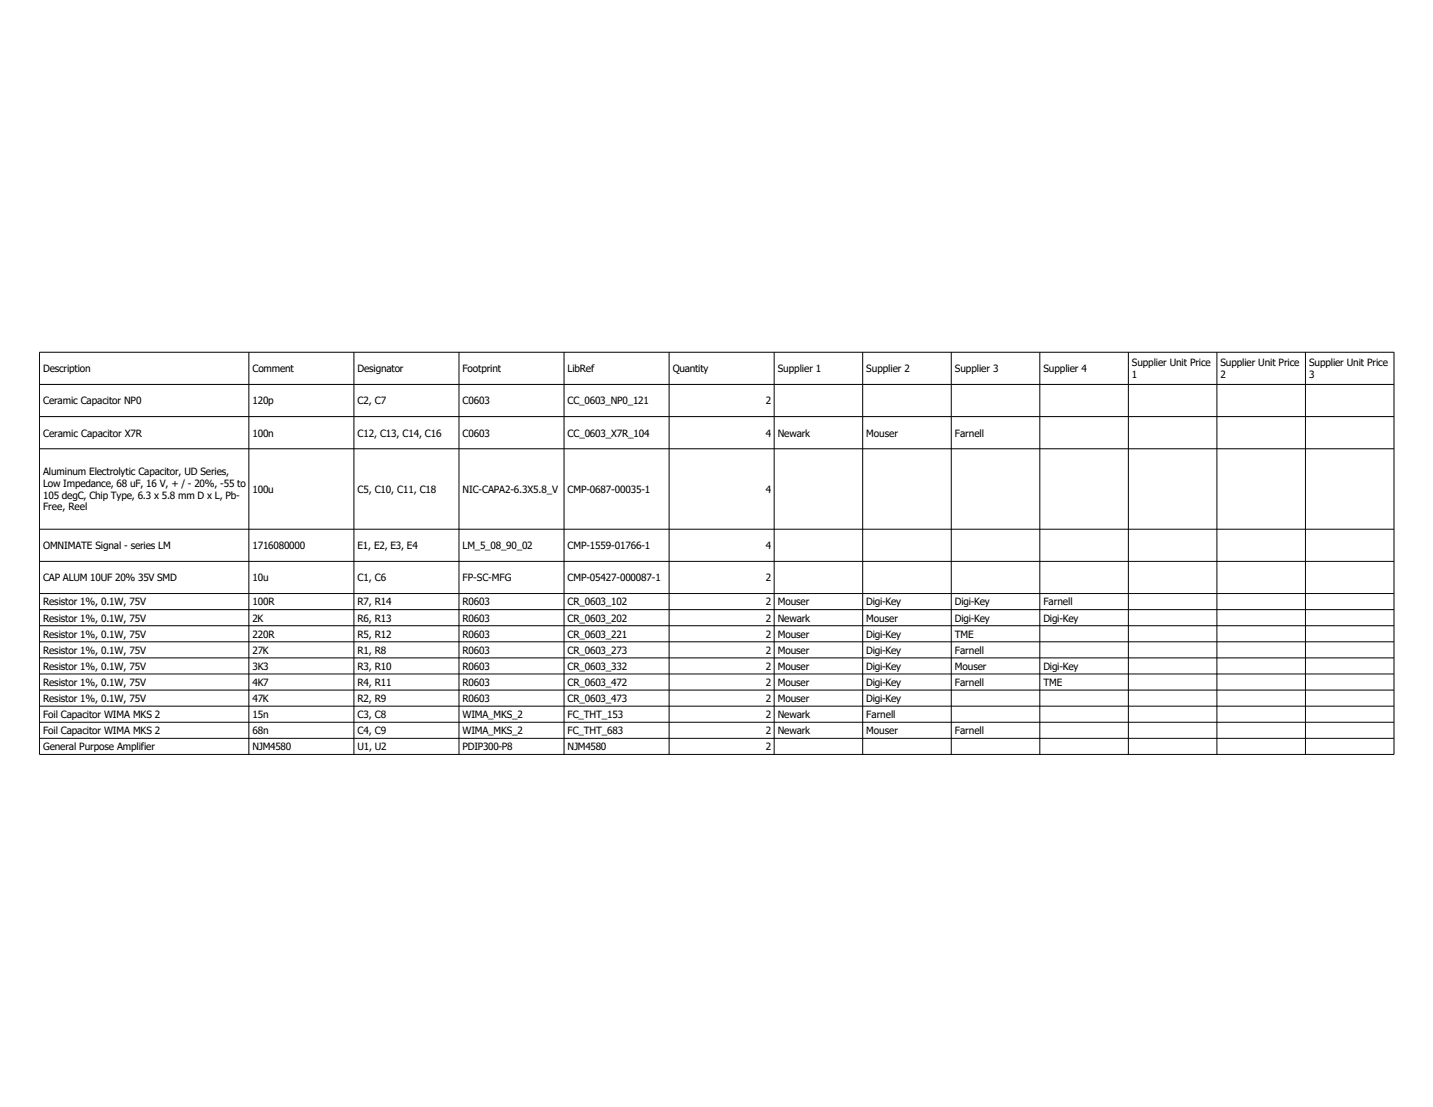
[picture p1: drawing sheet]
<svg xmlns="http://www.w3.org/2000/svg" width="279mm" height="216mm" viewBox="0 0 279 216" stroke-linecap="round" stroke-linejoin="round" font-family="sans-serif">
<defs><g id="words">
<g font-size="2">
<text x="220.7" y="71.5">Supplier Unit Price</text>
<text x="238" y="71.5">Supplier Unit Price</text>
<text x="255.2" y="71.5">Supplier Unit Price</text>
<text x="8.4" y="72.6">Description</text>
<text x="49.2" y="72.6">Comment</text>
<text x="69.7" y="72.6">Designator</text>
<text x="90.2" y="72.6">Footprint</text>
<text x="110.7" y="72.6">LibRef</text>
<text x="131.2" y="72.6">Quantity</text>
<text x="151.6" y="72.6">Supplier 1</text>
<text x="168.9" y="72.6">Supplier 2</text>
<text x="186.2" y="72.6">Supplier 3</text>
<text x="203.4" y="72.6">Supplier 4</text>
<text x="220.7" y="73.7">1</text>
<text x="238" y="73.7">2</text>
<text x="255.2" y="73.7">3</text>
<text x="8.4" y="78.9">Ceramic Capacitor NP0</text>
<text x="49.2" y="78.9">120p</text>
<text x="69.7" y="78.9">C2, C7</text>
<text x="90.2" y="78.9">C0603</text>
<text x="110.7" y="78.9">CC_0603_NP0_121</text>
<text x="149.3" y="78.9">2</text>
<text x="8.4" y="85.1">Ceramic Capacitor X7R</text>
<text x="49.2" y="85.1">100n</text>
<text x="69.7" y="85.1">C12, C13, C14, C16</text>
<text x="90.2" y="85.1">C0603</text>
<text x="110.7" y="85.1">CC_0603_X7R_104</text>
<text x="149.3" y="85.1">4</text>
<text x="151.6" y="85.1">Newark</text>
<text x="168.9" y="85.1">Mouser</text>
<text x="186.2" y="85.1">Farnell</text>
<text x="8.4" y="92.7">Aluminum Electrolytic Capacitor, UD Series,</text>
<text x="8.4" y="95">Low Impedance, 68 uF, 16 V, + / - 20%, -55 to</text>
<text x="8.4" y="97.3">105 degC, Chip Type, 6.3 x 5.8 mm D x L, Pb-</text>
<text x="8.4" y="99.5">Free, Reel</text>
<text x="49.2" y="96.1">100u</text>
<text x="69.7" y="96.1">C5, C10, C11, C18</text>
<text x="90.2" y="96.1">NIC-CAPA2-6.3X5.8_V</text>
<text x="110.7" y="96.1">CMP-0687-00035-1</text>
<text x="149.3" y="96.1">4</text>
<text x="8.4" y="107.1">OMNIMATE Signal - series LM</text>
<text x="49.2" y="107.1">1716080000</text>
<text x="69.7" y="107.1">E1, E2, E3, E4</text>
<text x="90.2" y="107.1">LM_5_08_90_02</text>
<text x="110.7" y="107.1">CMP-1559-01766-1</text>
<text x="149.3" y="107.1">4</text>
<text x="8.4" y="113.4">CAP ALUM 10UF 20% 35V SMD</text>
<text x="49.2" y="113.4">10u</text>
<text x="69.7" y="113.4">C1, C6</text>
<text x="90.2" y="113.4">FP-SC-MFG</text>
<text x="110.7" y="113.4">CMP-05427-000087-1</text>
<text x="149.3" y="113.4">2</text>
<text x="8.4" y="118.1">Resistor 1%, 0.1W, 75V</text>
<text x="49.2" y="118.1">100R</text>
<text x="69.7" y="118.1">R7, R14</text>
<text x="90.2" y="118.1">R0603</text>
<text x="110.7" y="118.1">CR_0603_102</text>
<text x="149.3" y="118.1">2</text>
<text x="151.6" y="118.1">Mouser</text>
<text x="168.9" y="118.1">Digi-Key</text>
<text x="186.2" y="118.1">Digi-Key</text>
<text x="203.4" y="118.1">Farnell</text>
<text x="8.4" y="121.2">Resistor 1%, 0.1W, 75V</text>
<text x="8.4" y="124.4">Resistor 1%, 0.1W, 75V</text>
<text x="49.2" y="121.2">2K</text>
<text x="49.2" y="124.4">220R</text>
<text x="69.7" y="121.2">R6, R13</text>
<text x="69.7" y="124.4">R5, R12</text>
<text x="90.2" y="121.2">R0603</text>
<text x="90.2" y="124.4">R0603</text>
<text x="110.7" y="121.2">CR_0603_202</text>
<text x="110.7" y="124.4">CR_0603_221</text>
<text x="149.3" y="121.2">2</text>
<text x="149.3" y="124.4">2</text>
<text x="151.6" y="121.2">Newark</text>
<text x="151.6" y="124.4">Mouser</text>
<text x="168.9" y="121.2">Mouser</text>
<text x="168.9" y="124.4">Digi-Key</text>
<text x="186.2" y="121.2">Digi-Key</text>
<text x="186.2" y="124.4">TME</text>
<text x="203.4" y="121.2">Digi-Key</text>
<text x="8.4" y="127.5">Resistor 1%, 0.1W, 75V</text>
<text x="8.4" y="130.6">Resistor 1%, 0.1W, 75V</text>
<text x="49.2" y="127.5">27K</text>
<text x="49.2" y="130.6">3K3</text>
<text x="69.7" y="127.5">R1, R8</text>
<text x="69.7" y="130.6">R3, R10</text>
<text x="90.2" y="127.5">R0603</text>
<text x="90.2" y="130.6">R0603</text>
<text x="110.7" y="127.5">CR_0603_273</text>
<text x="110.7" y="130.6">CR_0603_332</text>
<text x="149.3" y="127.5">2</text>
<text x="149.3" y="130.6">2</text>
<text x="151.6" y="127.5">Mouser</text>
<text x="151.6" y="130.6">Mouser</text>
<text x="168.9" y="127.5">Digi-Key</text>
<text x="168.9" y="130.6">Digi-Key</text>
<text x="186.2" y="127.5">Farnell</text>
<text x="186.2" y="130.6">Mouser</text>
<text x="203.4" y="130.6">Digi-Key</text>
<text x="8.4" y="133.8">Resistor 1%, 0.1W, 75V</text>
<text x="8.4" y="136.9">Resistor 1%, 0.1W, 75V</text>
<text x="49.2" y="133.8">4K7</text>
<text x="49.2" y="136.9">47K</text>
<text x="69.7" y="133.8">R4, R11</text>
<text x="69.7" y="136.9">R2, R9</text>
<text x="90.2" y="133.8">R0603</text>
<text x="90.2" y="136.9">R0603</text>
<text x="110.7" y="133.8">CR_0603_472</text>
<text x="110.7" y="136.9">CR_0603_473</text>
<text x="149.3" y="133.8">2</text>
<text x="149.3" y="136.9">2</text>
<text x="151.6" y="133.8">Mouser</text>
<text x="151.6" y="136.9">Mouser</text>
<text x="168.9" y="133.8">Digi-Key</text>
<text x="168.9" y="136.9">Digi-Key</text>
<text x="186.2" y="133.8">Farnell</text>
<text x="203.4" y="133.8">TME</text>
<text x="8.4" y="140">Foil Capacitor WIMA MKS 2</text>
<text x="8.4" y="143.2">Foil Capacitor WIMA MKS 2</text>
<text x="49.2" y="140">15n</text>
<text x="49.2" y="143.2">68n</text>
<text x="69.7" y="140">C3, C8</text>
<text x="69.7" y="143.2">C4, C9</text>
<text x="90.2" y="140">WIMA_MKS_2</text>
<text x="90.2" y="143.2">WIMA_MKS_2</text>
<text x="110.7" y="140">FC_THT_153</text>
<text x="110.7" y="143.2">FC_THT_683</text>
<text x="149.3" y="140">2</text>
<text x="149.3" y="143.2">2</text>
<text x="151.6" y="140">Newark</text>
<text x="151.6" y="143.2">Newark</text>
<text x="168.9" y="140">Farnell</text>
<text x="168.9" y="143.2">Mouser</text>
<text x="186.2" y="143.2">Farnell</text>
<text x="8.4" y="146.3">General Purpose Amplifier</text>
<text x="49.2" y="146.3">NJM4580</text>
<text x="69.7" y="146.3">U1, U2</text>
<text x="90.2" y="146.3">PDIP300-P8</text>
<text x="110.7" y="146.3">NJM4580</text>
<text x="149.3" y="146.3">2</text>
</g>
</g></defs>
<g fill="none" stroke="#000" stroke-width=".2">
<path d="M7.7 68.7h264.1v78.4h-264.1zM7.7 75h264.1M48.5 68.7v78.4M69 68.7v78.4M89.5 68.7v78.4M110 68.7v78.4M130.5 68.7v78.4M150.9 68.7v78.4M168.2 68.7v78.4M185.5 68.7v78.4M202.7 68.7v78.4M220 68.7v78.4"/>
<path d="M237.3 68.7v78.4M254.5 68.7v78.4M7.7 81.2h264.1M7.7 87.5h264.1M7.7 103.2h264.1M7.7 109.5h264.1M7.7 115.8h264.1M7.7 118.9h264.1M7.7 122h264.1M7.7 125.2h264.1M7.7 128.3h264.1M7.7 131.4h264.1"/>
<path d="M7.7 134.6h264.1M7.7 137.7h264.1M7.7 140.9h264.1M7.7 144h264.1"/>
</g>
<use href="#words"/>
</svg>
